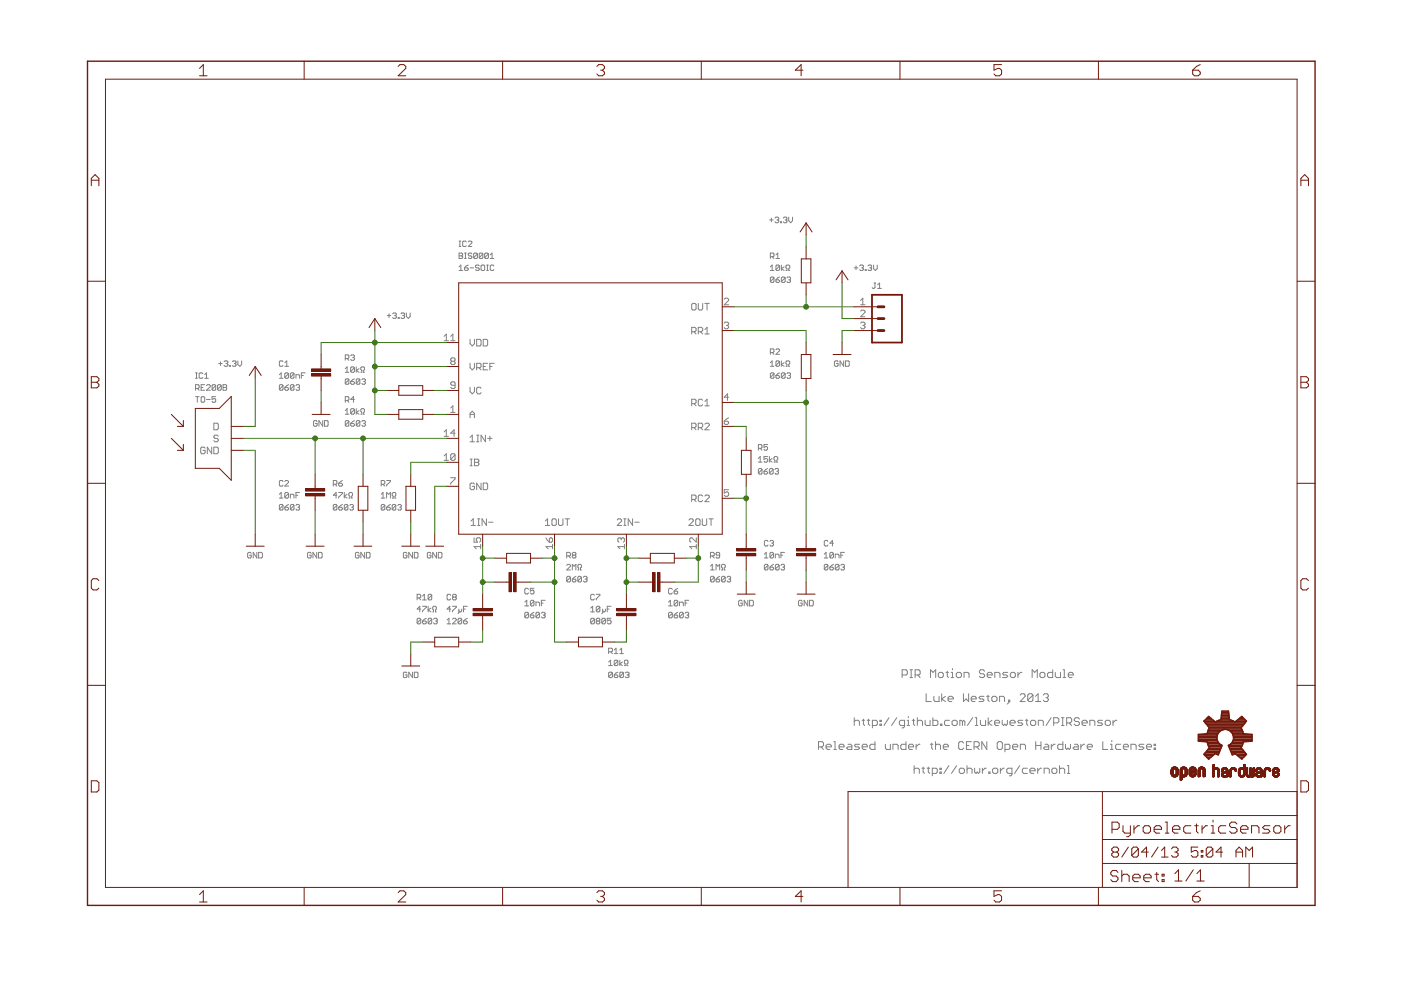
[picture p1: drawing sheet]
<svg xmlns="http://www.w3.org/2000/svg" width="297mm" height="210mm" viewBox="0 0 297 210" stroke-linecap="round" stroke-linejoin="round" font-family="sans-serif">
<g fill="none" stroke="#808080" stroke-width=".21">
<path d="M97.3 53.7h.6l.2 .1-.2 .5 .2 .3-.2 .2h-.6zM97.3 54.3h.6M97.3 56.6l.4-.4v1.1M97.3 57.3h.8M97.3 52.3h.4M97.3 51.1h.4M97.5 51.1v1.2M98.5 53.7h.4M98.5 54.8h.4M98.5 56.8h.6l.2 .4-.6 .1-.2-.1zM98.7 53.7v1.1M98.9 51.3l-.2-.2-.6 .2v.8l.2 .2h.4l.2-.2"/>
<path d="M99.3 51.3l.2-.2 .5 .2v.2l-.7 .8h.7M99.3 56.2l-.4 .2-.4 .4M99.7 56.8h.7M100 53.8l-.2-.1h-.3l-.2 .1 .2 .5 .5 .1-.2 .4h-.3l-.2-.2M101.2 53.8l-.2-.1-.6 .1v.8M101.2 53.8v.8l-.2 .2-.6-.2M101.2 53.8l-.8 .8M101.6 56.4l-.2-.2-.6 .2 .2 .4 .6 .2-.2 .3-.6-.1M102 56.4l.2-.2h.4l.2 .2v.8l-.2 .1-.6-.1zM102.4 53.8l-.2-.1h-.4l-.2 .1v.8M102.4 53.8v.8l-.2 .2h-.4l-.2-.2M102.4 53.8l-.8 .8"/>
<path d="M103.2 57.3h.4M103.2 56.2h.4M103.3 56.2v1.1M103.6 53.8l-.3-.1-.5 .1v.8M103.6 53.8v.8l-.3 .2-.5-.2M103.6 53.8l-.8 .8M103.9 54.8h.8M103.9 54l.4-.3v1.1M104.7 56.4l-.2-.2-.6 .2v.8l.3 .1h.3l.2-.1M163.2 46.6h.7M163.3 54.4h.6l.2-.1v-.5l-.2-.1h-.6v1.1M163.3 57.3h.8"/>
<path d="M163.3 56.6l.4-.4v1.1M163.5 46.3v.7M163.7 54.4l.4 .4M164.1 58.9l-.2-.2-.6 .2v.8M164.1 58.9v.8l-.2 .2-.6-.2M164.1 58.9l-.8 .8M164.3 46.3l.2-.3h.4l.2 .3-.2 .3M164.5 54.8h.8M164.5 59.3h.6l.2 .4-.6 .2-.2-.2zM164.5 54l.4-.3v1.1M164.7 46.6h.2M164.9 46.6l.2 .2-.2 .4h-.4l-.2-.2"/>
<path d="M165.3 56.4v.8l-.2 .1h-.4l-.2-.1M165.3 56.4l-.2-.2h-.4l-.2 .2v.8M165.3 56.4l-.8 .8M165.3 58.7l-.8 .6M165.5 47h.2v.2h-.2zM165.7 56.2v1.1M166.1 46.3l.2-.3h.4l.1 .3-.1 .3M166.3 56.6l-.6 .4 .6 .3M166.5 58.9l-.2-.2-.6 .2v.8M166.5 58.9v.8l-.2 .2-.6-.2M166.5 58.9l-.8 .8M166.5 46.6h.2"/>
<path d="M166.6 57.3h.2v-.3l-.2-.2v-.4l.2-.2 .6 .2v.4l-.2 .2v.3h.2M166.7 46.6l.1 .2-.1 .4h-.4l-.2-.2M166.8 58.9l.2-.2h.4l.2 .2-.2 .4M167.2 46v.8l.5 .4 .3-.4v-.8M167.2 59.3h.2M167.4 59.3l.2 .2-.2 .4h-.4l-.2-.2M181.1 56.8h.8M181.5 56.4v.8M182.3 56.4l.5-.2 .3 .2-.3 .4M182.7 56.8h.1M182.8 56.8l.3 .2-.3 .3-.5-.1M183.4 57.2h.3v.1h-.3z"/>
<path d="M184 56.4l.6-.2 .2 .2-.2 .4M184.4 56.8h.2M184.6 56.8l.2 .2-.2 .3-.6-.1M185.2 56.2v.8l.4 .3 .4-.3v-.8M41.5 79.1h.3M41.7 79.1v1.1M43 79.2l-.2-.1-.6 .1v.8l.2 .2 .6-.2M43.4 79.4l.4-.3v1.1M46.4 77.1h.7M46.7 76.7v.8M47.5 76.7l.6-.2 .2 .2-.2 .4M47.9 77.1h.2"/>
<path d="M48.1 77.1l.2 .2-.2 .4-.6-.2M48.7 77.5h.2v.2h-.2zM49.3 76.7l.2-.2h.3l.2 .2-.2 .4M49.7 77.1h.1M49.8 77.1l.2 .2-.2 .4h-.3l-.2-.2M50.4 76.5v.8l.5 .4 .3-.4v-.8M59.2 79.4l.4-.3v1.1M60 76.7l-.2-.2h-.4l-.2 .2v.8l.2 .2h.4l.2-.2M60.4 77.7h.8M60.4 76.9l.4-.4v1.2M61.2 79.2l-.2-.1-.6 .1v.8M61.2 79.2v.8l-.2 .2-.6-.2"/>
<path d="M61.2 79.2l-.8 .8M62.3 79.2l-.1-.1-.6 .1v.8M62.3 79.2v.8l-.1 .2-.6-.2M62.3 79.2l-.7 .8M63.9 79.6h.4M64.7 79.1h-.8v1.1M73.2 78.2l.4-.4v1.1M73.2 76h.6l.2-.6-.2-.1h-.6v1.1M73.2 78.9h.8M73.6 76l.4 .4M74.3 75.4l.6-.1 .3 .1-.3 .4M74.8 75.8h.1"/>
<path d="M74.9 75.8l.3 .2-.3 .4-.6-.2M75.2 78l-.9 .8M75.2 78l-.3-.2-.6 .2v.8M75.2 78v.8l-.3 .1-.6-.1M75.5 77.8v1.1M76.1 78.2l-.6 .4 .6 .3M76.5 78.9h.2v-.3l-.2-.3v-.3l.2-.2h.4l.2 .2-.2 .6v.3h.2M82.1 66.9h.8M82.5 66.5v.8M83.2 66.5l.6-.1 .2 .1-.2 .4M83.6 66.9h.2M83.8 66.9l.2 .2-.2 .4-.6-.2"/>
<path d="M84.4 67.3h.2v.2h-.2zM85 66.5l.2-.1h.4l.2 .1-.2 .4M85.4 66.9h.2M85.6 66.9l.2 .2-.2 .4h-.4l-.2-.2M86.2 66.4v.7l.4 .4 .4-.4v-.7M94.2 71.3l.4-.5v1.4M94.2 72.2h.9M95.6 71.3l.4-.5v1.4M95.6 72.2h.9M95.8 76.6l-.2 .2v.3l.2 .2h.5l.2-.2-.2-.5M95.8 76.6l-.2-.2 .2-.5h.5l.2 .2-.2 .5M95.8 76.6h.5"/>
<path d="M99.7 77v1l.4 .4 .5-.4v-1M99.7 71.9v1l.4 .4 .5-.4v-1M101.1 71.9h.7l.2 .3v.9l-.2 .2h-.7zM101.1 78h.7l.2-.3v-.5l-.2-.2h-.7v1.4M101.5 78l.5 .4M102.5 71.9h.7l.2 .3v.9l-.2 .2h-.7zM102.5 77.7h.4M103.4 77h-.9v1.4h.9M103.9 77.7h.4M104.8 77h-.9v1.4M146.7 70.3h.6l.3-.2v-.5l-.3-.2h-.6v1.4M146.9 64.3h.4l.3 .2v1l-.3 .2h-.4l-.2-.2v-1z"/>
<path d="M147.1 70.3l.5 .5M148.1 64.3v1.2l.2 .2h.4l.3-.2v-1.2M148.1 70.3h.6l.3-.2v-.5l-.3-.2h-.6v1.4M148.5 70.3l.5 .5M149.4 64.3h1M149.4 69.9l.5-.5v1.4M149.4 70.8h1M149.9 64.3v1.4M153.6 63.4l.2-.2h.4l.3 .2v.3l-.9 .9h.9M153.6 68.5l.2-.2h.4l.3 .2v.3l-.3 .2M154 69h.2M154.2 69l.3 .2-.3 .5h-.4l-.2-.2"/>
<path d="M163.3 76.9l.4-.4v1.2M163.3 77.7h.8M163.3 74.7h.6l.2-.2v-.3l-.2-.2h-.6v1.1M163.7 74.7l.4 .4M164.1 79.2l-.2-.1-.6 .1v.8M164.1 79.2v.8l-.2 .2-.6-.2M164.1 79.2l-.8 .8M164.5 79.6h.6l.2 .4-.6 .2-.2-.2zM164.5 74.2l.2-.2 .6 .2v.2l-.8 .7h.8M165.3 76.7v.8l-.2 .2h-.4l-.2-.2M165.3 76.7l-.2-.2h-.4l-.2 .2v.8M165.3 76.7l-.8 .8"/>
<path d="M165.3 79.1l-.8 .5M165.7 76.5v1.2M166.3 76.9l-.6 .4 .6 .4M166.5 79.2l-.2-.1-.6 .1v.8M166.5 79.2v.8l-.2 .2-.6-.2M166.5 79.2l-.8 .8M166.6 77.7h.2v-.4l-.2-.2v-.4l.2-.2 .6 .2v.4l-.2 .2v.4h.2M166.8 79.2l.2-.1h.4l.2 .1-.2 .4M167.2 79.6h.2M167.4 79.6l.2 .2-.2 .4h-.4l-.2-.2M177.7 76.7l-.2-.2-.6 .2v.8l.6 .2 .2-.2v-.4h-.4M178.9 76.5v1.2l-.8-1.2v1.2"/>
<path d="M179.2 76.5h.6l.3 .2v.8l-.3 .2h-.6zM182.5 64.6h.9M182.5 68.5l.2-.2h.4l.3 .2v.3l-.3 .2M182.5 63.7l.4-.5v1.4M182.5 66l.2-.2h.4l.3 .2v.2l-.9 1h.9M182.9 69h.2M183.1 69l.3 .2-.3 .5h-.4l-.2-.2M185.3 60h.4M185.5 60v1l-.2 .2-.4-.2M186.1 61.2h.8M186.1 60.4l.4-.4v1.2M41.5 80.2h.3"/>
<path d="M41.5 82.4h.5l.2-.2-.2-.6h-.5v1.1M41.5 84.1h.7M41.8 82.4l.4 .3M41.8 84.1v1.2M42.6 82.2h.4M42.8 84.1h.4l.2 .2v.8l-.2 .2h-.4l-.2-.2v-.8zM43.4 80.2h.8M43.4 81.6h-.8v1.1h.8M43.5 95l-.3-.2h-.4l-.2 .2v1l.2 .2h.4l.3-.2v-.5h-.5M43.8 81.8l.2-.2h.4l.2 .2v.2l-.8 .7h.8M43.8 84.7h.8M44.9 94.8v1.4l-.9-1.4v1.4"/>
<path d="M45.3 94.8h.7l.3 .2v1l-.3 .2h-.7zM45.3 89.7h.7l.3 .2v1l-.3 .2h-.7zM45.7 81.8l-.1-.2h-.5l-.1 .2v.7M45.7 81.8v.7l-.1 .2h-.5l-.1-.2M45.7 84.1h-.7v.6l.3-.2 .4 .2-.1 .6h-.5l-.1-.2M45.7 81.8l-.7 .7M46.3 92.5l-.3-.2h-.4l-.3 .4 .3 .2h.4l.3 .5-.3 .3h-.4l-.3-.3M46.9 81.8l-.2-.2h-.4l-.2 .2v.7M46.9 81.8v.7l-.2 .2h-.4l-.2-.2M46.9 81.8l-.8 .7M47.3 81.6h.6l.2 .2-.2 .4 .2 .3-.2 .2h-.6zM47.3 82.2h.6"/>
<path d="M59.2 80.2h.8M60 81.8l-.2-.2h-.4l-.2 .2v.7M60 81.8v.7l-.2 .2h-.4l-.2-.2M60 81.8l-.8 .7M60.4 82.2h.6l.2 .3-.2 .2h-.4l-.2-.2zM61.2 81.6l-.8 .6M62.3 81.8l-.1-.2h-.4l-.2 .2v.7M62.3 81.8v.7l-.1 .2h-.4l-.2-.2M62.3 81.8l-.7 .7M62.7 80.2v-.8h.6l.2 .2v.6M62.7 81.8l.2-.2h.4l.2 .2-.2 .4M63.1 82.2h.2"/>
<path d="M63.3 82.2l.2 .2-.2 .3h-.4l-.2-.2M67.2 89.4l-.1-.2h-.5l-.1 .2v.8l.1 .2h.5l.1-.2v-.4h-.3M68.4 89.2v1.2l-.8-1.2v1.2M68.8 89.2h.6l.2 .2v.8l-.2 .2h-.6zM73.2 87.1l.4-.5v1.2M73.2 87.8h.8M73.2 84.9h.6l.2-.2-.2-.6h-.6v1.2M73.6 84.9l.4 .4M74 89.4l-.8 .8M74 80.5l-.2-.2h-.4l-.2 .2v.8M74 89.4l-.2-.2h-.4l-.2 .2v.8M74 80.5v.8l-.2 .2h-.4l-.2-.2"/>
<path d="M74 89.4v.8l-.2 .2h-.4l-.2-.2M74 80.5l-.8 .8M74.3 80.9h.6l.3 .4-.6 .2-.3-.2zM74.3 89.8h.6l.3 .4-.3 .2h-.3l-.3-.2zM75.2 86.9v.7l-.3 .2h-.3l-.3-.2M75.2 86.9l-.3-.3h-.3l-.3 .3v.7M75.2 86.9l-.9 .7M75.2 89.2l-.9 .6M75.2 80.3l-.9 .6M75.2 84.7h-.9l.6-.6v1.2M75.5 86.6v1.2M76.1 87.1l-.6 .3 .6 .4"/>
<path d="M76.3 80.5l-.2-.2-.6 .2v.8M76.3 89.4l-.2-.2h-.4l-.2 .2v.8M76.3 89.4v.8l-.2 .2h-.4l-.2-.2M76.3 80.5v.8l-.2 .2-.6-.2M76.3 89.4l-.8 .8M76.3 80.5l-.8 .8M76.5 87.8h.2v-.4l-.2-.2v-.3l.2-.3h.4l.2 .3-.2 .5v.4h.2M76.7 89.4l.2-.2h.4l.2 .2-.2 .4M76.7 80.5l.2-.2h.4l.2 .2-.2 .4M77.1 89.8h.2M77.1 80.9h.2M77.3 89.8l.2 .2-.2 .4h-.4l-.2-.2"/>
<path d="M77.3 80.9l.2 .2-.2 .4h-.4l-.2-.2M94.2 91.6l.4-.5v1.4M94.2 96.7l.4-.5v1.4M94.2 92.5h.9M94.2 97.6h.9M95.6 86.5l.4-.5v1.4M95.6 87.4h.9M96.5 81.7h-.7l-.2-.3 .2-.4h.5l.2 .2v1l-.2 .2h-.5l-.2-.2M96.5 96.5v.9l-.2 .2h-.5l-.2-.2M96.5 96.5l-.2-.3h-.5l-.2 .3v.9M96.5 91.8h-.9l.7-.7v1.4M96.5 96.5l-.9 .9"/>
<path d="M99.7 92.7l.4-.4v1.4M99.7 82.1v.9l.4 .5 .5-.5v-.9M99.7 88.6v-.9l.4-.5 .5 .5v.9M99.7 93.7h.9M99.7 87.9h.9M99.7 98.7h.4M99.7 97.3h.4M99.9 97.3v1.4M100.6 98h.7M100.6 97.3h.7l.2 .3-.2 .4 .2 .5-.2 .2h-.7zM101.1 93.7h.4M101.1 92.3h.4"/>
<path d="M101.3 92.3v1.4M102 82.3l-.2-.2h-.5l-.2 .2v1l.2 .2h.5l.2-.2M102.9 92.3v1.4l-.9-1.4v1.4M103.4 92.9h.9M103.9 92.5v.9M146.7 85.6h.6l.3-.3v-.4l-.3-.3h-.6v1.4M146.7 90.7h.6l.3-.3v-.5l-.3-.2h-.6v1.4M147.1 90.7l.5 .4M147.1 85.6l.5 .4M148.1 90.7h.6l.3-.3v-.5l-.3-.2h-.6v1.4M148.5 90.7l.5 .4M149 84.9l-.3-.3h-.4l-.2 .3v.9l.2 .2h.4l.3-.2"/>
<path d="M149.4 89.9l.3-.2h.5l.2 .2v.3l-1 .9h1M149.4 85.1l.5-.5v1.4M149.4 86h1M153.6 89.3h.6l.3 .2v.3l-.3 .2h-.4l-.2-.2zM154.5 88.6l-.9 .7M154.5 84.2h-.9l.6-.7v1.4M160.8 97.2l.4-.4v1.2M160.8 98h.8M160.8 95.1h.6l.2-.2-.2-.6h-.6v1.1M161.2 95.1l.4 .3M161.6 99.6v.7l-.2 .2h-.4l-.2-.2M161.6 99.6l-.8 .7"/>
<path d="M161.6 99.6l-.2-.3h-.4l-.2 .3v.7M162 99.9h.5l.2 .4-.2 .2h-.4zM162.7 96.8h-.7v.6l.4-.2 .3 .2v.4l-.2 .2h-.4l-.1-.2M162.7 94.3h-.7v.6l.4-.2 .3 .2v.3l-.2 .2h-.4l-.1-.2M162.7 99.3l-.7 .6M163.1 96.8v1.2M163.7 97.2l-.6 .4 .6 .4M163.9 99.6l-.2-.3h-.4l-.2 .3v.7M163.9 99.6v.7l-.2 .2h-.4l-.2-.2M163.9 99.6l-.8 .7M164.1 98h.2v-.4l-.2-.2v-.4l.2-.2h.4l.2 .2v.4l-.2 .2v.4h.2M164.3 99.6l.2-.3h.4l.2 .3-.2 .3"/>
<path d="M164.7 99.9h.2M164.9 99.9l.2 .2-.2 .4h-.4l-.2-.2M53.3 117.3l-.2-.2h-.4l-.2 .2v.8l.2 .2h.4l.2-.6h-.4M54.5 117.1v1.2l-.8-1.2v1.2M54.8 117.1h.6l.2 .2v.8l-.2 .2h-.6zM59.2 105.6h.8M59.2 104.8l.4-.4v1.2M60 107.2l-.2-.2h-.4l-.2 .2v.7M60 107.2v.7l-.2 .2h-.4l-.2-.2M60 102.1l-.2-.2h-.4l-.2 .2v.8l.2 .2h.4l.2-.2M60 107.2l-.8 .7M60.4 107.6h.6l.2 .3-.2 .2h-.4l-.2-.2z"/>
<path d="M60.4 102.1l.2-.2h.4l.2 .2v.2l-.8 .8h.8M61.2 104.6v.8l-.2 .2h-.4l-.2-.2M61.2 104.6l-.2-.2h-.4l-.2 .2v.8M61.2 107l-.8 .6M61.2 104.6l-.8 .8M61.6 105.6v-.8h.6l.1 .2v.6M62.3 107.2l-.1-.2h-.4l-.2 .2v.7M62.3 107.2v.7l-.1 .2h-.4l-.2-.2M62.3 107.2l-.7 .7M62.7 107.2l.2-.2h.4l.2 .2-.2 .4M62.7 105h.4M63.1 107.6h.2"/>
<path d="M63.3 107.6l.2 .2-.2 .3h-.4l-.2-.2M63.5 104.4h-.8v1.2M66 117.3l-.2-.2h-.4l-.2 .2v.8l.2 .2h.4l.2-.2v-.4h-.4M67.2 117.1v1.2l-.9-1.2v1.2M67.5 117.1h.6l.2 .2v.8l-.2 .2h-.6zM70.7 102.7h.6l.1-.2-.1-.6h-.6v1.2M71 102.7l.4 .4M71.4 107.2l-.1-.2h-.5l-.1 .2v.7M71.4 107.2v.7l-.1 .2h-.5l-.1-.2M71.4 105h-.7l.6-.6v1.2M71.4 107.2l-.7 .7M71.8 104.4h.8v.2l-.8 .8v.2"/>
<path d="M71.8 107.6h.6l.2 .3-.2 .2h-.4l-.2-.2zM71.8 102.5h.6l.2 .4-.2 .2h-.4l-.2-.2zM72.6 107l-.8 .6M72.6 101.9l-.8 .6M73 104.4v1.2M73.6 104.8l-.6 .4 .6 .4M73.8 107.2l-.2-.2h-.4l-.2 .2v.7M73.8 107.2v.7l-.2 .2h-.4l-.2-.2M73.8 107.2l-.8 .7M74 105.6h.2v-.4l-.2-.2v-.4l.2-.2h.4l.1 .2-.1 .6v.4h.1M74.2 107.2l.1-.2h.4l.2 .2-.2 .4M74.6 107.6h.1"/>
<path d="M74.7 107.6l.2 .2-.2 .3h-.4l-.1-.2M76.1 117.3l-.1-.2h-.5l-.1 .2v.8l.1 .2h.5l.1-.2v-.4h-.4M77.3 117.1v1.2l-.8-1.2v1.2M77.7 117.1h.6l.2 .2v.8l-.2 .2h-.6zM80.8 104.8l.4-.4v1.2M80.8 105.6h.8M80.8 102.7h.6l.2-.2v-.4l-.2-.2h-.6v1.2M81.2 102.7l.4 .4M81.6 107.2l-.2-.2h-.4l-.2 .2v.7M81.6 107.2v.7l-.2 .2h-.4l-.2-.2M81.6 107.2l-.8 .7M82 101.9h.8v.2l-.8 .8v.2"/>
<path d="M82 105.6v-1.2l.4 .4 .4-.4v1.2M82 107.6h.6l.2 .3-.2 .2h-.4l-.2-.2zM82.8 107l-.8 .6M83.2 105.6h.2v-.4l-.2-.2v-.4l.2-.2h.3l.2 .2-.2 .6v.4h.2M83.9 107.2l-.2-.2h-.3l-.2 .2v.7M83.9 107.2v.7l-.2 .2h-.3l-.2-.2M83.9 107.2l-.7 .7M84.3 107.2l.2-.2h.4l.2 .2-.2 .4M84.7 107.6h.2M84.9 107.6l.2 .2-.2 .3h-.4l-.2-.2M86.3 117.3l-.2-.2h-.4l-.2 .2v.8l.2 .2h.4l.2-.2v-.4h-.4M87.5 117.1v1.2l-.8-1.2v1.2"/>
<path d="M87.9 117.1h.5l.2 .2v.8l-.2 .2h-.5zM91.4 117.3l-.2-.2h-.4l-.2 .2v.8l.2 .2h.4l.2-.2v-.4h-.4M92.6 117.1v1.2l-.9-1.2v1.2M92.9 117.1h.6l.2 .2v.8l-.2 .2h-.6zM95.6 101.3h.9v.2l-.9 1v.2M99.9 111.4h.9M99.9 110.5l.4-.5v1.4M100.5 114v1h.7l-.2-.5v-.3l.2-.2h.5l.2 .2v.5l-.2 .3M100.6 102.6l-.2-.2h-.5l-.2 .2v1l.2 .2h.5l.2-.2v-.5h-.5M101.3 111.4h.4M101.3 110h.4M101.5 110v1.4"/>
<path d="M101.9 115.9h-1.4l.5 .5M101.9 115.4v1M102 102.4v1.4l-.9-1.4v1.4M102.5 102.4h.7l.2 .2v1l-.2 .2h-.7zM103.1 110v1.4l-.9-1.4v1.4M103.6 110.7h.9M115.6 111.4h1M115.6 110.5l.5-.5v1.4M115.7 114l.8 1M116.5 114.2l.2-.2 .4 .2v.5l-.2 .3h-.4zM117.1 115.9h-1.4l.5 .5M117.1 115.4v1"/>
<path d="M117.2 110h.5l.3 .3v.9l-.3 .2h-.5l-.2-.2v-.9zM118.4 110v1.2l.2 .2h.5l.2-.2v-1.2M119.8 110h.9M120.2 117.9h.5l.3-.2v-.4l-.3-.2h-.5v1.2M120.2 119.9l.2-.2h.3l.3 .2v.1l-.8 .8h.8M120.3 110v1.4M120.6 117.9l.4 .4M121.5 117.7l-.2-.2 .2-.4h.4l.2 .2-.2 .4M121.5 117.7l-.2 .2 .2 .4h.4l.2-.2-.2-.4M121.5 117.7h.4M130.9 110.3l.2-.3h.4l.3 .3v.2l-.9 .9h.9M131.7 114.2l-.2-.2-.5 .2v.5l.2 .3"/>
<path d="M131.7 114.2l.2-.2 .5 .2v.5l-.2 .3M131.7 114.2v.3M132.3 111.4h.4M132.3 110h.4M132.4 115.4v1M132.4 115.9h-1.4l.5 .5M132.5 110v1.4M134.1 110v1.4l-.9-1.4v1.4M134.6 110.7h.9M146.1 110.3l.2-.3h.5l.2 .3v.2l-.9 .9h.9M146.7 105.9h.6l.3-.3v-.4l-.3-.2h-.6v1.4M147.1 105.9l.5 .5"/>
<path d="M147.6 115.9h-1.4l.5 .5M147.6 114v1l-.9-1-.5 .2v.5l.3 .3M147.6 115.4v1M147.7 110h.5l.2 .3v.9l-.2 .2h-.5l-.2-.2v-.9zM148.9 110v1.2l.2 .2h.5l.2-.2v-1.2M149 105.2l-.3-.2h-.4l-.2 .2v.9l.2 .3h.4l.3-.3M149.4 105.2l.3-.2h.5l.2 .2v.2l-1 1h1M150.3 110h.9M150.6 117.9h.6l.2-.2v-.4l-.2-.2h-.6v1.2M150.8 110v1.4M151 117.9l.4 .4M152.6 117.7h-.6l-.2-.2 .2-.4h.4l.2 .2v.8l-.2 .2h-.4l-.2-.2"/>
<path d="M154.5 103.8h-.9v.7l.4-.2 .5 .2v.5l-.3 .2h-.4l-.2-.2M162.1 118.3h.7M162.1 117.5l.3-.4v1.2M162.8 114.8l-.1-.2h-.4l-.2 .2v.8l.2 .2h.4l.1-.2M162.8 119.9l-.1-.2h-.4l-.2 .2v.7M162.8 119.9v.7l-.1 .2h-.4l-.2-.2M162.8 119.9l-.7 .7M163.2 114.8l.2-.2h.4l.2 .2-.2 .4M163.6 115.2h.2M163.8 115.2l.2 .2-.2 .4h-.4l-.2-.2M164 117.3l-.2-.2h-.4l-.2 .2v.8M164 117.3v.8l-.2 .2h-.4l-.2-.2"/>
<path d="M164 119.7l-.8 .6M164 117.3l-.8 .8M164.4 118.3v-.8h.6l.2 .2v.6M165.2 119.9l-.2-.2h-.4l-.2 .2v.7M165.2 119.9v.7l-.2 .2h-.4l-.2-.2M165.2 119.9l-.8 .7M165.6 117.7h.4M165.6 119.9l.1-.2h.5l.1 .2-.1 .4M166.3 117.1h-.7v1.2M174.8 117.5l.3-.4v1.2M174.8 118.3h.7M175.5 119.9l-.1-.2h-.4l-.2 .2v.7"/>
<path d="M175.5 119.9v.7l-.1 .2h-.4l-.2-.2M175.5 114.8l-.1-.2h-.4l-.2 .2v.8l.2 .2h.4l.1-.2M175.5 119.9l-.7 .7M176.7 117.3l-.2-.2h-.4l-.2 .2v.8M176.7 117.3v.8l-.2 .2h-.4l-.2-.2M176.7 119.7l-.8 .6M176.7 117.3l-.8 .8M176.7 115.2h-.8l.6-.6v1.2M177.1 118.3v-.8h.6l.2 .2v.6M177.9 119.9v.7l-.2 .2h-.4l-.2-.2M177.9 119.9l-.2-.2h-.4l-.2 .2v.7M177.9 119.9l-.8 .7"/>
<path d="M178.3 117.7h.4M178.3 119.9l.1-.2h.5l.1 .2-.1 .4M179 117.1h-.7v1.2M88.4 126.8h.6l.2-.2v-.4l-.2-.2h-.6v1.2M88.8 126.8l.4 .4M89.2 131.3l-.2-.2h-.4l-.2 .2v.8M89.2 131.3v.8l-.2 .2h-.4l-.2-.2M89.2 129.1h-.8l.6-.6v1.2M89.2 131.3l-.8 .8M89.6 131.7h.6l.2 .4-.2 .2h-.4l-.2-.2zM89.6 128.5h.8v.3l-.8 .7v.2M89.6 127.2h.8"/>
<path d="M89.6 126.4l.4-.4v1.2M90.4 131.1l-.8 .6M90.8 128.5v1.2M91.4 128.9l-.6 .4 .6 .4M91.5 131.3l-.1-.2h-.5l-.1 .2v.8M91.5 131.3v.8l-.1 .2h-.5l-.1-.2M91.5 126.2l-.1-.2h-.5l-.1 .2v.8M91.5 126.2v.8l-.1 .2h-.5l-.1-.2M91.5 131.3l-.7 .8M91.5 126.2l-.7 .8M91.7 129.7h.2v-.4l-.2-.2 .2-.6h.4l.2 .3v.3l-.2 .2v.4h.2M91.9 131.3l.2-.2h.4l.2 .2-.2 .4"/>
<path d="M92.3 131.7h.2M92.5 131.7l.2 .2-.2 .4h-.4l-.2-.2M94.8 132.3h.8M94.8 131.5l.4-.4v1.2M95.6 129.1h-.8l.5-.6v1.2M95.6 126.2l-.3-.2h-.3l-.2 .2v.8l.2 .2h.3l.3-.2M95.9 131.3l.2-.2h.4l.2 .2v.2l-.8 .8h.8M95.9 128.5h.8v.3l-.8 .7v.2M96.1 126.6l-.2 .2 .2 .4h.4l.2-.2-.2-.4M96.1 126.6l-.2-.2 .2-.4h.4l.2 .2-.2 .4M96.1 126.6h.4M97.3 129.1v.8l-.2 .2"/>
<path d="M97.9 131.3l-.2-.2h-.4l-.2 .2v.8M97.9 131.3v.8l-.2 .2h-.4l-.2-.2M97.9 129.1l-.2 .6-.4-.2M97.9 131.3l-.8 .8M98.3 131.7h.6l.2 .4-.2 .2h-.4l-.2-.2zM98.3 129.1h.4M99.1 128.5h-.8v1.2M99.1 131.1l-.8 .6M111.3 128.5h.8M111.3 127.7l.4-.4v1.2M112.1 130l-.2-.2h-.4l-.2 .2v.8M112.1 130v.8l-.2 .2h-.4l-.2-.2"/>
<path d="M112.1 125l-.2-.3h-.4l-.2 .3v.7l.2 .2h.4l.2-.2M112.1 130l-.8 .8M112.4 130.4h.6l.2 .4-.2 .2h-.3l-.3-.2zM113.2 127.5v.8l-.2 .2h-.3l-.3-.2M113.2 127.5l-.2-.2h-.3l-.3 .2v.8M113.2 129.8l-.8 .6M113.2 124.7h-.8v.6l.4-.2 .4 .2-.2 .6h-.3l-.3-.2M113.2 127.5l-.8 .8M113.6 128.5v-.8h.6l.2 .2v.6M114.4 130l-.2-.2h-.4l-.2 .2v.8M114.4 130v.8l-.2 .2h-.4l-.2-.2M114.4 130l-.8 .8"/>
<path d="M114.8 130l.2-.2h.4l.2 .2-.2 .4M114.8 127.9h.4M115.2 130.4h.2M115.4 130.4l.2 .2-.2 .4h-.4l-.2-.2M115.6 127.3h-.8v1.2M121 122.4v.8l-.3 .2h-.3l-.2-.2M121 122.4l-.3-.2h-.3l-.2 .2v.8M121 122.4l-.8 .8M121.3 122.8h.6l.2 .4-.2 .2h-.4l-.2-.2zM121.3 120.8v-1.1l.4 .3 .4-.3v1.1M122.1 122.2l-.8 .6M122.5 120.8h.2v-.4l-.2-.1 .2-.6h.4l.2 .2v.4l-.2 .1v.4h.2"/>
<path d="M123.3 122.4l-.8 .8M123.3 122.4l-.2-.2h-.4l-.2 .2v.8M123.3 122.4v.8l-.2 .2h-.4l-.2-.2M123.7 122.4l.2-.2h.4l.2 .2-.2 .4M124 122.8h.3M124.3 122.8l.2 .2-.2 .4h-.4l-.2-.2M125.2 128.9l.5-.4v1.2M125.2 129.7h.8M126 126.2l-.2-.2h-.4l-.2 .2v.8l.2 .2h.4l.2-.2M126 131.3l-.2-.2h-.4l-.2 .2v.8M126 131.3v.8l-.2 .2h-.4l-.2-.2M126 131.3l-.8 .8"/>
<path d="M126.4 126h.8v.2l-.8 .8v.2M126.6 131.7l-.2-.2 .2-.4h.4l.2 .2-.2 .4M126.6 131.7l-.2 .2 .2 .4h.4l.2-.2-.2-.4M126.6 131.7h.4M127.2 128.8v.7l-.2 .2h-.4l-.2-.2M127.2 128.8l-.2-.3h-.4l-.2 .3v.7M127.2 128.8l-.8 .7M127.8 129.1v.8l-.2 .2M128.4 131.3l-.2-.2h-.4l-.2 .2v.8M128.4 131.3v.8l-.2 .2h-.4l-.2-.2M128.4 129.1v.4l-.2 .2-.4-.2M128.4 131.3l-.8 .8"/>
<path d="M128.7 129.1h.4M129 138.2h.6l.2-.2v-.4l-.2-.2h-.6v1.2M129.5 138.2l.3 .4M129.6 131.1h-.9v.6l.4-.2 .5 .2v.4l-.3 .2h-.3l-.3-.2M129.6 128.5h-.9v1.2M130.2 137.8l.4-.4v1.2M130.2 138.6h.8M131.4 140v1.1M131.4 137.8l.4-.4v1.2M131.4 138.6h.8M141.7 127.7l.4-.4v1.2M141.7 128.5h.8"/>
<path d="M142.5 125l-.2-.3h-.3l-.3 .3v.7l.3 .2h.3l.2-.2M142.5 130l-.2-.2h-.3l-.3 .2v.8M142.5 130v.8l-.2 .2h-.3l-.3-.2M142.5 130l-.8 .8M142.9 130.4h.6l.2 .4-.2 .2h-.4zM142.9 125.3h.6l.2 .4-.2 .2h-.4zM143.7 127.5l-.2-.2h-.4l-.2 .2v.8M143.7 129.8l-.8 .6M143.7 127.5v.8l-.2 .2h-.4l-.2-.2M143.7 127.5l-.8 .8M143.7 124.7l-.8 .6M144.1 128.5v-.8h.6l.2 .2v.6"/>
<path d="M144.9 130l-.2-.2h-.4l-.2 .2v.8M144.9 130v.8l-.2 .2h-.4l-.2-.2M144.9 130l-.8 .8M145.3 130l.2-.2h.3l.2 .2-.2 .4M145.3 127.9h.3M145.6 130.4h.2M145.8 130.4l.2 .2-.2 .4h-.3l-.2-.2M146 127.3h-.7v1.2M150.6 120.8h.8M150.6 120l.4-.3v1.1M151.4 122.4l-.2-.2h-.4l-.2 .2v.8M151.4 122.4v.8l-.2 .2h-.4l-.2-.2"/>
<path d="M151.4 122.4l-.8 .8M151.8 120.8v-1.1l.4 .3 .4-.3v1.1M151.8 122.8h.6l.2 .4-.2 .2h-.4zM152.6 122.2l-.8 .6M153 120.8h.2v-.4l-.2-.1v-.4l.2-.2h.4l.2 .2v.4l-.2 .1v.4h.2M153.8 122.4l-.2-.2h-.4l-.2 .2v.8M153.8 122.4v.8l-.2 .2h-.4l-.2-.2M153.8 122.4l-.8 .8M154.1 122.4l.3-.2h.3l.2 .2-.2 .4M154.5 122.8h.2M154.7 122.8l.2 .2-.2 .4h-.3l-.3-.2M157.4 127.5l-.2-.2h-.4l-.2 .2v.8l.2 .2h.4l.2-.6h-.4"/>
<path d="M158.5 127.3v1.2l-.7-1.2v1.2M158.9 127.3h.6l.2 .2v.8l-.2 .2h-.6zM163.2 120.3h.6l.2 .3-.2 .2h-.4zM166 120.3h.2M166.2 120.3l.1 .1-.1 .4h-.5l-.1-.2M170.1 127.5l-.2-.2h-.4l-.2 .2v.8l.2 .2h.4l.2-.6h-.4M171.2 127.3v1.2l-.7-1.2v1.2M171.6 127.3h.6l.2 .2v.8l-.2 .2h-.6zM175.9 120.3h.6l.2 .3-.2 .2h-.4zM178.7 120.3h.2M178.9 120.3l.1 .1-.1 .4h-.5l-.1-.2M86.3 142.7l-.2-.2h-.4l-.2 .2v.8l.2 .2 .6-.2v-.4h-.4"/>
<path d="M87.5 142.5v1.2l-.8-1.2v1.2M87.9 142.5h.5l.2 .2v.8l-.2 .2h-.5zM129 140.4l.5-.4v1.1M129 141.1h.8M129.8 142.7v.8l-.2 .2-.6-.2M129.8 142.7l-.8 .8M129.8 142.7l-.2-.2-.6 .2v.8M130.2 143.1h.6l.2 .4-.2 .2h-.4l-.2-.2zM131 140.1v.9l-.2 .1-.6-.1M131 140.1l-.2-.1-.6 .1v.9M131 140.1l-.8 .9M131 142.5l-.8 .6"/>
<path d="M132 140.4l-.6 .3 .6 .4M132.2 142.7v.8l-.2 .2h-.4l-.2-.2M132.2 142.7l-.2-.2h-.4l-.2 .2v.8M132.2 142.7l-.8 .8M132.4 141.1h.2v-.4l-.2-.1v-.5l.2-.1 .5 .1v.5l-.2 .1v.4h.2M132.6 142.7l.5-.2 .3 .2-.3 .4M132.9 143.1h.2M133.1 143.1l.3 .2-.3 .4-.5-.2M173.5 158.4h.8l.3-.3v-.6l-.3-.2h-.8v1.6M174 158.4l.6 .5M175.1 158.4h1.1v-.3l-.3-.3h-.5l-.3 .3v.5l.3 .3h.5M176.8 157.3h.2v1.6"/>
<path d="M176.8 158.9h.5M177.9 158.4h1.1v-.3l-.3-.3h-.6l-.2 .3v.5l.2 .3h.6M179.8 157.8h.6l.2 .3v.8h-.8l-.3-.3 .3-.2h.8M181.1 152.2v1.6M181.1 153l.3-.3h.6l.2 .3v.8M182.3 157.8h-.9l-.2 .3 .2 .3h.6l.3 .2-.3 .3h-.8M182.8 152.7h.5M182.8 158.4h1.1v-.3l-.3-.3h-.5l-.3 .3v.5l.3 .3h.5M183.1 152.5v1l.2 .3M183.9 152.7h.5M184.1 152.5v1l.3 .3M185 153.8h.8l.2-.3v-.5l-.2-.3h-.8v1.6"/>
<path d="M185.5 157.3v1.6h-.8l-.3-.3v-.5l.3-.3h.8M186.6 152.7h.3v.3h-.3zM186.6 153.5h.3v.3h-.3zM187.7 157.8v.8l.3 .3h.8v-1.1M188.5 152.2l-1.1 1.6M189.3 158.9v-1.1h.8l.3 .3v.8M190.1 152.2l-1.1 1.6M191.3 143.1h.8l.3-.2v-.6l-.3-.3h-.8v1.7M191.8 153.8h-.9l-.2-.3v-.5l.2-.3h.9v1.4l-.3 .2h-.3M192.1 157.3v1.6h-.9l-.2-.3v-.5l.2-.3h.9M192.3 152.7h.3v1.1M192.3 153.8h.5"/>
<path d="M192.6 151.9v.3M192.6 158.4h1.1v-.3l-.3-.3h-.5l-.3 .3v.5l.3 .3h.5M192.9 142h.6M192.9 143.7h.6M193.2 142v1.7M193.4 152.7h.5M193.7 152.5v1l.2 .3M194 143.1h.8l.3-.2v-.6l-.3-.3h-.8v1.7M194.2 157.8v1.1M194.5 153l.3-.3h.5l.3 .3v.8M194.5 152.2v1.6M194.6 143.1l.5 .6"/>
<path d="M195 157.8h-.2l-.6 .6M196.1 152.7v.8l.3 .3h.8v-1.1M196.4 147.1v1.6h1.1M197.2 157.8h.6M197.3 143.7v-1.7l.5 .6 .6-.6v1.7M197.5 157.5v1.1l.3 .3M197.8 152.2v1.6h.8l.3-.3v-.5l-.3-.3h-.8M198 147.6v.8l.3 .3h.8v-1.1M198.3 158.1l.3-.3h.5l.3 .3v.8M198.3 157.3v1.6M199.2 142.6h.5l.3 .3v.5l-.3 .3h-.5l-.3-.3v-.5zM199.4 153.5h.3v.3h-.3z"/>
<path d="M199.7 147.1v1.6M200 158.4h1.1v-.3l-.3-.3h-.6l-.2 .3v.5l.2 .3h.6M200.5 147.6l-.8 .6 .8 .5M200.5 142.6h.6M200.8 142.3v1.1l.3 .3M201 148.2h1.1v-.3l-.3-.3h-.5l-.3 .3v.5l.3 .3h.5M201.3 152.7h-.8l-.3 .3v.5l.3 .3h.8M201.6 143.7h.6M201.6 142.6h.3v1.1M201.9 153l.3-.3h.5l.3 .3v.5l-.3 .3h-.5l-.3-.3zM201.9 141.8v.2M203 142.6h.5l.3 .3v.5l-.3 .3h-.5l-.3-.3v-.5z"/>
<path d="M204.1 153l.2-.3 .3 .3v.8M204.1 153l-.3-.3h-.3v1.1M204.1 153v.8M204.3 147.1v1.6l.5-.5 .6 .5v-1.6M204.3 157.5l-.2-.2h-.6l-.2 .2v1.1l.2 .3h.6l.2-.3M204.4 143.7v-1.1h.8l.3 .3v.8M204.9 158.1h.5M205.9 148.2h1.1v-.3l-.3-.3h-.5l-.3 .3v.5l.3 .3h.5M206 157.3h-1.1v1.6h1.1M206.2 152.2l-1.1 1.6M206.5 158.4h.8l.3-.3v-.6l-.3-.2h-.8v1.6M206.8 153.8h.5"/>
<path d="M206.8 152.2h.3v1.6M207.1 158.4l.5 .5M207.9 152.7v.8l.2 .3h.9v-1.1M208.6 147.6h-.8l-.2 .3 .2 .3h.6l.2 .2-.2 .3h-.8M208.8 142.3l-.3-.3h-.6l-.2 .3v.3l.2 .3h.6l.3 .2v.3l-.3 .3h-.6l-.2-.3M209.2 147.6h.5M209.2 157.3v1.6l-1-1.6v1.6M209.3 143.1h1.1v-.2l-.3-.3h-.5l-.3 .3v.5l.3 .3h.5M209.5 147.4v1l.2 .3M209.5 152.2v1.6M210.3 152.7l-.8 .6 .8 .5M210.5 147.6h.6l.3 .3v.5l-.3 .3h-.6l-.2-.3v-.5z"/>
<path d="M210.9 153.3h1v-.3l-.2-.3h-.6l-.2 .3v.5l.2 .3h.6M210.9 143.7v-1.1h.9l.2 .3v.8M211.7 157.3h.5l.3 .2v1.1l-.3 .3h-.5l-.3-.3v-1.1zM211.9 148.7v-1.1h.8l.3 .3v.8M212.5 152.7v.8l.3 .3 .2-.3 .3 .3 .3-.3v-.8M213.1 158.9h.8l.2-.3v-.5l-.2-.3h-.8v1.6M213.7 142.6h-.9l-.2 .3 .2 .2h.6l.3 .3-.3 .3h-.8M213.8 148.4h.3v.3h-.3zM214.1 148.7l-.6 .6M214.1 153.3h1.1v-.3l-.3-.3h-.5l-.3 .3v.5l.3 .3h.5M214.5 142.6h.5l.3 .3v.5l-.3 .3h-.5l-.3-.3v-.5zM214.7 158.4h1.1v-.3l-.3-.3h-.5l-.3 .3v.5l.3 .3h.5"/>
<path d="M215.8 142.6v1.1M216.3 147.4l.2-.3h.6l.2 .3v.2l-1 1.1h1M216.3 158.9v-1.1h.8l.3 .3v.8M216.7 142.6h-.3l-.6 .5M216.8 152.7h-.8l-.2 .3 .2 .3h.6l.2 .2-.2 .3h-.8M217.4 152.7h.5M217.7 152.5v1l.2 .3M218.5 153l.3-.3h.5l.3 .3v.5l-.3 .3h-.5l-.3-.3zM218.8 143.7v-1.7l.6 .6 .5-.6v1.7M219 147.4v1l-.3 .3h-.5l-.3-.3M219 147.4l-.3-.3h-.5l-.3 .3v1M219 147.4l-1.1 1"/>
<path d="M219.6 148.7h1.1M219.6 147.6l.5-.5v1.6M219.6 157.3v1.6M219.6 158.1h1.1M220.1 153.8v-1.1h.8l.3 .3v.8M220.7 157.3v1.6M220.7 142.6h.6l.2 .3v.5l-.2 .3h-.6l-.2-.3v-.5zM221.2 147.4l.3-.3h.5l.3 .3v.2l-.3 .3M221.5 157.8h.5l.3 .3v.8h-.8l-.3-.3 .3-.2h.8M221.8 147.9h.2M222 147.9l.3 .3v.2l-.3 .3h-.5l-.3-.3M222.9 152.2l-1.1 1.6"/>
<path d="M222.9 157.8v1.1M223.2 142v1.7h-.8l-.3-.3v-.5l.3-.3h.8M223.4 153.3h.8l.3-.3v-.5l-.3-.3h-.8v1.6M223.7 157.8h-.3l-.5 .6M223.7 142.6v.8l.3 .3h.8v-1.1M225.1 153.8h.5M225.1 152.2h.5M225.3 152.2v1.6M225.4 157.3v1.6h-.9l-.2-.3v-.5l.2-.3h.9M225.4 142h.2v1.7M225.4 143.7h.5M225.9 157.8v.8l.3 .3 .2-.3 .3 .3 .3-.3v-.8"/>
<path d="M226.2 153.3h.8l.2-.3v-.5l-.2-.3h-.8v1.6M226.5 143.1h1.1v-.2l-.3-.3h-.6l-.2 .3v.5l.2 .3h.6M226.7 153.3l.5 .5M227.8 157.8h.6l.2 .3v.8h-.8l-.3-.3 .3-.2h.8M228.9 152.5l-.3-.3h-.5l-.3 .3v.2l.3 .3h.5l.3 .3v.2l-.3 .3h-.5l-.3-.3M229.2 157.8v1.1M229.4 153.3h1.1v-.3l-.3-.3h-.5l-.3 .3v.5l.3 .3h.5M230 157.8h-.3l-.5 .6M230.5 158.4h1.1v-.3l-.3-.3h-.5l-.3 .3v.5l.3 .3h.5M231.1 153.8v-1.1h.8l.2 .3v.8M233.8 152.7h-.8l-.3 .3 .3 .3h.5l.3 .2-.3 .3h-.8M233.8 157.3v1.6h1.1"/>
<path d="M234.6 152.7h.5l.3 .3v.5l-.3 .3h-.5l-.3-.3v-.5zM235.4 158.9h.6M235.4 157.8h.3v1.1M235.7 157v.3M236 152.7v1.1M236.8 152.7h-.3l-.5 .6M237.6 157.8h-.8l-.3 .3v.5l.3 .3h.8M238.2 158.4h1v-.3l-.2-.3h-.6l-.2 .3v.5l.2 .3h.6M239.8 158.9v-1.1h.8l.3 .3v.8M242.5 157.8h-.8l-.3 .3 .3 .3h.5l.3 .2-.3 .3h-.8M243.1 158.4h1v-.3l-.2-.3h-.6l-.2 .3v.5l.2 .3h.6M244.7 158.6h.3v.3h-.3z"/>
<path d="M244.7 157.8h.3v.3h-.3zM193.8 162.3v1.7M193.8 163.1l.3-.2h.6l.2 .2v.9M195.5 162.9h.5M195.7 162.6v1.1l.3 .3M196.6 162.9h.5M196.8 162.6v1.1l.3 .3M197.7 164h.8l.2-.3v-.6l-.2-.2h-.8v1.6M199.3 162.9h.3v.2h-.3zM199.3 163.7h.3v.3h-.3zM201.2 162.3l-1.1 1.7M202.8 162.3l-1.1 1.7"/>
<path d="M203.6 162.9h.6l.3 .2v.6l-.3 .3h-.6l-.2-.3v-.6zM205 163.1l.3-.2h.5l.3 .2v.9M205 162.3v1.7M206.6 162.9v.8l.3 .3 .3-.3 .2 .3 .3-.3v-.8M208.3 162.9v1.1M209.1 162.9h-.3l-.5 .5M209.6 163.7h.3v.3h-.3zM210.4 163.1l.3-.2h.6l.3 .2v.6l-.3 .3h-.6l-.3-.3zM212.1 162.9v1.1M212.9 162.9h-.2l-.6 .5M214.6 164h-.8l-.3-.3v-.6l.3-.2h.8v1.3l-.3 .3h-.3M216.2 162.3l-1.1 1.7"/>
<path d="M217.8 162.9h-.8l-.2 .2v.6l.2 .3h.8M218.4 163.4h1.1v-.3l-.3-.2h-.5l-.3 .2v.6l.3 .3h.5M220 162.9v1.1M220.8 162.9h-.2l-.6 .5M221.4 164v-1.1h.8l.3 .2v.9M223 163.1l.3-.2h.5l.3 .2v.6l-.3 .3h-.5l-.3-.3zM224.6 163.1l.3-.2h.6l.2 .2v.9M224.6 162.3v1.7M226.3 164h.5M226.3 162.3h.3v1.7"/>
</g>
<g fill="none" stroke="#72190b" stroke-width=".21">
<path d="M97.3 60h55.8v53.3h-55.8zM94.7 77.7h2.6M94.7 72.6h2.6M153.1 65h2.6M153.1 70.1h2.6M169.9 75.2h2v5h-2zM170.9 72.6v2.6M82 87.9h2.6M84.6 86.9h5v2h-5zM89.6 87.9h2.6M94.7 82.8h2.6M94.7 92.9h2.6"/>
<path d="M94.7 87.9h2.6M94.7 98h2.6M153.1 85.3h2.6M153.1 90.4h2.6M170.9 80.2v2.6M85.2 115.8h3.8M86.1 103.1h2v5.1h-2zM87.1 100.6v2.5M87.1 108.2v2.5M87.1 113.3v2.5M90.3 115.8h3.8M92.2 113.3v2.5"/>
<path d="M94.7 103.1h2.6M102.3 113.3v2.5M117.6 113.3v2.5M132.8 113.3v2.5M148.1 113.3v2.5M153.1 105.6h2.6M158.2 115.8v.5M158.2 117.8v.5"/>
</g>
<path d="M156.2 117.3h4v.5h-4z" fill="#72190b"/>
<path d="M156.2 117.3h4v.5h-4z" fill="none" stroke="#72190b" stroke-width=".21"/>
<path d="M156.2 116.3h4v.5h-4z" fill="#72190b"/>
<path d="M156.2 116.3h4v.5h-4zM158.2 113.3v2.5M158.2 118.3v2.6M170.9 115.8v.5M170.9 117.8v.5" fill="none" stroke="#72190b" stroke-width=".21"/>
<path d="M168.9 117.3h4v.5h-4z" fill="#72190b"/>
<path d="M168.9 117.3h4v.5h-4z" fill="none" stroke="#72190b" stroke-width=".21"/>
<path d="M168.9 116.3h4v.5h-4z" fill="#72190b"/>
<g fill="none" stroke="#72190b" stroke-width=".21">
<path d="M82 82.8h2.6M84.6 81.8h5v2h-5zM89.6 82.8h2.6M157.2 95.5h2v5.1h-2zM158.2 92.9v2.6M135.4 118.3h2.5M137.9 117.3h5.1v2.1h-5.1zM143 118.3h2.5M158.2 100.6v2.5M168.9 116.3h4v.5h-4zM170.9 113.3v2.5M170.9 118.3v2.6"/>
<path d="M137.9 123.4h.5M139.9 123.4h.5"/>
</g>
<path d="M139.4 121.4h.5v4h-.5z" fill="#72190b"/>
<path d="M139.4 121.4h.5v4.1h-.5z" fill="none" stroke="#72190b" stroke-width=".21"/>
<path d="M138.4 121.4h.5v4h-.5z" fill="#72190b"/>
<path d="M132.8 128.5v.5M132.8 130.5v.5M135.4 123.4h2.5M138.4 121.4h.5v4.1h-.5zM140.4 123.4h2.6" fill="none" stroke="#72190b" stroke-width=".21"/>
<path d="M130.8 129h4v.5h-4z" fill="#72190b"/>
<path d="M130.8 129h4v.5h-4z" fill="none" stroke="#72190b" stroke-width=".21"/>
<path d="M130.8 130h4v.5h-4z" fill="#72190b"/>
<path d="M104.9 118.3h2.5M107.4 117.3h5.1v2.1h-5.1zM112.5 118.3h2.5M107.4 123.4h.5M109.4 123.4h.6M120.1 136.1h2.6M122.7 135.1h5v2h-5zM127.7 136.1h2.6M130.8 130h4v.5h-4zM132.8 126v2.5M132.8 131v2.6" fill="none" stroke="#72190b" stroke-width=".21"/>
<path d="M108.9 121.4h.5v4h-.5z" fill="#72190b"/>
<path d="M108.9 121.4h.5v4.1h-.5z" fill="none" stroke="#72190b" stroke-width=".21"/>
<path d="M107.9 121.4h.5v4h-.5z" fill="#72190b"/>
<path d="M66.8 103.1v.5M66.8 105.1v.5M89.6 136.1h2.6M92.2 135.1h5.1v2h-5.1zM97.3 136.1h2.5M104.9 123.4h2.5M107.9 121.4h.5v4.1h-.5zM110 123.4h2.5" fill="none" stroke="#72190b" stroke-width=".21"/>
<path d="M64.8 104.6h4v.5h-4z" fill="#72190b"/>
<path d="M64.8 104.6h4v.5h-4z" fill="none" stroke="#72190b" stroke-width=".21"/>
<path d="M64.8 103.6h4v.5h-4z" fill="#72190b"/>
<g fill="none" stroke="#72190b" stroke-width=".21">
<path d="M169.9 54.9h2v5.1h-2zM170.9 47.3v2.5M170.9 52.3v2.6M170.9 60v2.5M170.9 47.3l-1.3 1.9M170.9 47.3l1.3 1.9M54.1 77.7v2.5M54.1 77.7l-1.3 1.9M54.1 77.7l1.3 1.9M68.1 77.7v.5M68.1 79.7v.5M79.5 67.5l1.2 2"/>
<path d="M79.5 67.5l-1.3 2M79.5 67.5v2.6M36.3 87.9l2.6 2.5M36.3 92.9l2.6 2.6M37.6 90.4h1.3M37.6 95.5h1.3M38.9 89.1v1.3M38.9 94.2v1.3M41.4 86.6h5.1l2.5-2.5v17.7l-2.5-2.5h-5.1zM49 92.9h2.6M49 90.4h2.6M49 95.5h2.6"/>
<path d="M52.2 115.8h3.8M54.1 113.3v2.5M64.8 103.6h4v.5h-4zM64.9 115.8h3.8M66.8 100.6v2.5M66.8 105.6v2.6M66.8 113.3v2.5M75.1 115.8h3.7M76 103.1h2v5.1h-2zM77 100.6v2.5M77 108.2v2.5M77 113.3v2.5"/>
<path d="M87.1 138.7v2.5M156.3 126h3.8M158.2 123.4v2.6M169 126h3.8M170.9 123.4v2.6M85.2 141.2h3.8"/>
</g>
<path d="M66 79.2h4.1v.5h-4.1z" fill="#72190b"/>
<path d="M66.1 79.2h4v.5h-4z" fill="none" stroke="#72190b" stroke-width=".21"/>
<path d="M66 78.2h4.1v.5h-4.1z" fill="#72190b"/>
<g fill="none" stroke="#72190b" stroke-width=".21">
<path d="M178.5 57.4l1.3 1.9M178.5 57.4l-1.2 1.9M178.5 57.4v2.6M66.1 78.2h4v.5h-4zM68.1 75.2v2.5M176.6 75.2h3.8M178.5 72.6v2.6M181.1 65h5.1M181.1 67.5h5.1M181.1 70.1h5.1M66.2 87.9h3.8M68.1 80.2v2.6"/>
<path d="M68.1 85.3v2.6M102.3 128.5v.5M102.3 130.5v.5"/>
</g>
<path d="M184.9 62.5h6.3v10.1h-6.3z" fill="none" stroke="#72190b" stroke-width=".38"/>
<path d="M186.2 70.1h1.2M186.2 67.5h1.2M186.2 65h1.2" fill="none" stroke="#72190b" stroke-width=".59"/>
<path d="M100.3 129h4.1v.5h-4.1z" fill="#72190b"/>
<path d="M100.3 129h4.1v.5h-4.1z" fill="none" stroke="#72190b" stroke-width=".21"/>
<path d="M100.3 130h4.1v.5h-4.1z" fill="#72190b"/>
<g fill="none" stroke="#72190b" stroke-width=".21">
<path d="M22.4 16.8h252.6v171.4h-252.6zM42.3 14.5l.8-.8v2.4M42.3 16.1h1.6M64.5 13v3.8M84.4 14.1l.4-.4h.8l.4 .4v.4l-1.6 1.6h1.6M106.6 13v3.8M126.5 14.1l.4-.4h.8l.5 .4v.4l-.5 .4M127.3 14.9h.4M127.7 14.9l.5 .4v.4l-.5 .4h-.8l-.4-.4M148.7 13v3.8M170.2 14.9h-1.6l1.3-1.2v2.4M190.8 13v3.8"/>
<path d="M212.4 13.7h-1.7v1.2l.9-.4h.3l.5 .4v.8l-.5 .4h-.8l-.4-.4M232.9 13v3.8M252.9 14.9h1.2l.4 .4v.4l-.4 .4h-.9l-.3-.4zM254.5 13.7l-.8 .4-.8 .8M19.4 39.4v-1.6l.8-.8 .8 .8v1.6M19.4 38.2h1.6M275.8 38.2h1.6M275.8 39.4v-1.6l.8-.8 .8 .8v1.6M18.6 59.6h3.8M275 59.6h3.8M19.4 79.9h1.1l.5 .3v.5l-.5 .4 .5 .4v.4l-.5 .3h-1.1zM275.8 79.9h1.2l.4 .3v.5l-.4 .4 .4 .4v.4l-.4 .3h-1.2z"/>
<path d="M19.4 81.1h1.1M275.8 81.1h1.2M18.6 102.5h3.8M275 102.5h3.8M21 123.1l-.5-.4h-.8l-.3 .4v1.6l.3 .4h.8l.5-.4M100.3 130h4.1v.5h-4.1zM102.3 126v2.5M102.3 131v2.6M277.4 123.1l-.4-.4h-.8l-.4 .4v1.6l.4 .4h.8l.4-.4M18.6 145.3h3.8M275 145.3h3.8M19.4 165.5h1.1l.5 .4v1.6l-.5 .4h-1.1z"/>
<path d="M233.7 167.8v20.4M233.7 178h41.3M233.7 172.9h41.3M235.8 175.8h1.1l.4-.3v-.8l-.4-.4h-1.1v2.3M238.1 175.1v1.2l.4 .3h1.2M239.2 179.6l-1.4 2.1M239.7 175.1v1.9l-.5 .4h-.3M240.4 175.1v1.5M241.4 180l-.4-.4h-.7l-.3 .4v1.4M241.4 180v1.4l-.4 .3h-.7l-.3-.3M241.4 180l-1.4 1.4M241.6 175.1h-.4l-.8 .7"/>
<path d="M242.4 175.5l.3-.4h.9l.3 .4v.8l-.3 .3h-.9l-.3-.3zM244.7 175.8h1.6v-.3l-.4-.4h-.8l-.4 .4v.8l.4 .3h.8M245.5 179.6l-1.4 2.1M247.1 174.3h.3v2.3M247.1 176.6h.7M248.3 164l.4 .1M248.3 164h.4M248.3 163.9h.4M248.3 163.8h.4M248.3 163.7h.4M248.3 163.6h.4M248.3 163.5h.4"/>
<path d="M248.3 163.4h.4M248.3 163.3h.4M248.3 164.2l.6 .1M248.3 164.2h.5M248.3 164.1h.4M248.3 163.1h.5M248.3 163.1h.6M248.4 180l.3-.4h.7l.4 .4v.3l-.4 .4M248.4 164.4h1.3M248.4 164.3h.5M248.4 163h1.3M248.4 162.9h1.3"/>
<path d="M248.5 164.5h1.1M248.5 162.9h1.1M248.5 162.8h1.1M248.5 164.6h1M248.6 175.8h1.6v-.3l-.4-.4h-.8l-.4 .4v.8l.4 .3h.8M248.6 164.6h.9M248.6 162.7h.8M248.7 162.7h.7M248.8 164.7h.5M248.8 163.2h-.5M248.8 162.6h.4M248.9 164.7h.3"/>
<path d="M249.1 164.3h.6M249.2 163.1h.5M249.3 163.1h.4M249.3 164.2h.5M249.3 163.2h.5M249.3 163.1h.5M249.4 164.2h.4M249.4 164.1h.4M249.4 163.3h.4M249.4 164h.4M249.4 163.9h.4M249.4 163.8h.4"/>
<path d="M249.4 163.7h.4M249.4 163.6h.4M249.4 163.5h.4M249.4 163.4h.4M249.8 164.2l-.6 .1M250.2 165.4h.2M250.2 165.4h.3M250.2 165.3h.4M250.2 165.2h.4M250.2 165.1h.4M250.2 165h.4M250.2 164.9h.4"/>
<path d="M250.2 164.8h.4M250.2 164.7h.4M250.2 164.7h1M250.2 164.6h1.2M250.2 164.5h1.3M250.2 164.5h1.4M250.2 164.4h1.4M250.2 164.3h.6M250.2 164.2l.6 .1M250.2 164.2h.5M250.2 164.1h.4M250.2 164h.4"/>
<path d="M250.2 163.9h.4M250.2 163.8h.4M250.2 163.7h.4M250.2 163.6h.4M250.2 163.5h.4M250.2 163.4h.4M250.2 163.3h.4M250.2 163.1h.5M250.3 163.1h.5M250.3 163h1.3M250.3 162.9h1.3M250.4 162.9h1.2"/>
<path d="M250.4 162.8h1.1M250.5 162.8h1M250.5 162.7h.8M250.6 165.3h-.4M250.6 162.7h.7M250.7 163.2h-.5M250.8 162.6h.3M250.8 164.7h.3M251 164.3h.6M251.1 163.1h.5M251.1 164.3h.5M251.2 163.1h.4"/>
<path d="M251.2 164.2h.5M251.2 163.2h.5M251.3 164.2h.4M251.3 164.1h.4M251.3 164h.4M251.3 163.9h.4M251.3 163.8h.4M251.3 163.7h.4M251.3 163.6h.4M251.3 163.5h.4M251.3 163.4h.4M251.3 163.3h.4"/>
<path d="M251.4 164.6l-1.2 .1M252.1 164.2l.6 .1M252.1 164.2h.5M252.1 164.1h.5M252.1 164h.6M252.1 163.9h.7M252.1 163.8h1M252.1 163.7h1.1M252.1 163.7h1.2M252.1 163.6h1.5M252.1 163.5h.4M252.1 163.4h.4"/>
<path d="M252.1 163.3h.4M252.1 163.3h.5M252.1 163.2h.5M252.1 163.1h.5M252.2 164.3h.5M252.2 163.1h.5M252.2 163h1.3M252.2 164.4h1.3M252.2 162.9h1.3M252.3 164.5h1.1M252.3 162.9h1.2M252.3 162.8h1.1"/>
<path d="M252.4 162.8h1M252.4 164.6h.9M252.5 175.1h-1.2l-.3 .4v.8l.3 .3h1.2M252.5 162.7h.7M252.6 164l-.5 .1M252.6 164.7h.5M252.7 163.5h.9M252.7 162.6h.3M252.7 164.7h.3M252.8 163.5h.8M252.8 163.4h.8M253 164.3h.5"/>
<path d="M253 163.1h.5M253 163.8l-.9 .1M253 163.3h.6M253.1 163.1h.5M253.1 163.2h.5M253.2 164.2h.4M253.2 163.3h.4M253.2 164.1h.4M253.2 164h.4M253.2 163.9h.4M253.3 175.1h.8M253.3 163.9h.3"/>
<path d="M253.4 163.9h.2M253.5 163.8v.1M253.5 163.6h-1.4M253.6 164.2l-.6 .1M253.7 174.7v1.6l.4 .3M254 179.6h-1.4v1.1l1-.4 .4 .4v.7l-.4 .3h-.7l-.3-.3M254.1 164.6h.3M254.1 164.5h.3M254.1 164.4h.3M254.1 164.3h.3M254.1 164.2h.3M254.1 164.1h.3"/>
<path d="M254.1 164h.3M254.1 163.9h.3M254.1 163.8h.3M254.1 163.7h.3M254.1 163.6h.3M254.1 163.5h.3M254.1 163.4h.3M254.1 163.3h.3M254.1 164.7h.1M254.1 163.1h.4M254.1 163.1h.5M254.1 163h1.3"/>
<path d="M254.2 162.9h1.2M254.2 162.8h1.1M254.3 162.8h1M254.4 164.6l-.3 .1M254.4 162.7h.8M254.4 162.7h.7M254.5 163.2h-.4M254.6 162.6h.4M254.9 175.1v1.5M254.9 163.1h.5M255 163.1h.5M255.1 163.2h.4"/>
<path d="M255.1 164.6h.4M255.1 164.5h.4M255.1 164.4h.4M255.1 164.3h.4M255.1 164.2h.4M255.1 164.1h.4M255.1 164h.4M255.1 163.9h.4M255.1 163.8h.4M255.1 163.7h.4M255.1 163.6h.4M255.1 163.5h.4"/>
<path d="M255.1 163.4h.4M255.1 163.3h.4M255.2 164.7h.1M255.5 164.6l-.4 .1M256 175.1h-.4l-.7 .7M256.8 176.6h.8M256.8 175.1h.4v1.5M257.1 180l-.3-.4h-.7l-.4 .4v1.4M257.1 180v1.4l-.3 .3h-.7l-.4-.3M257.1 180l-1.4 1.4M257.1 164.7h.3M257.1 162.2h.3"/>
<path d="M257.2 173.9v.4M257.2 164.7h.1M257.2 164.6h.2M257.2 164.5h.2M257.2 164.4h.2M257.2 164.3h.2M257.2 164.2h.2M257.2 164.1h.2M257.2 164h.2M257.2 163.9h.2M257.2 163.8h.2M257.2 163.7h.2"/>
<path d="M257.2 163.6h.2M257.2 163.5h.2M257.2 163.4h.3M257.2 163.3h.3M257.2 163.2h.4M257.2 163.1h.4M257.2 163.1h.5M257.2 163.1h.6M257.2 163h1.2M257.2 162.9h1.1M257.2 162.8h1M257.2 162.8h.3"/>
<path d="M257.2 162.7h.2M257.2 162.6h.2M257.2 162.5h.2M257.2 162.4h.2M257.2 162.3h.2M257.2 162.2h.2M257.3 162.1h.1M257.4 164.6l-.2 .1M257.6 162.8h.6M257.9 163.1h.5M258 163.1h.5M258.1 163.1h.4"/>
<path d="M258.1 163.2h.4M258.2 163.3h.3M258.2 164.7h.2M258.2 164.6h.3M258.2 164.5h.3M258.2 164.4h.3M258.2 164.3h.3M258.2 164.2h.3M258.2 164.1h.3M258.2 164h.3M258.2 163.9h.3M258.2 163.8h.3"/>
<path d="M258.2 163.7h.3M258.2 163.6h.3M258.2 163.5h.3M258.2 163.4h.3M258.3 164.7v.1M258.5 164.6l-.3 .1M259 164.3h.3M259 164.2l.3 .1M259 164.2h.3M259 163.5h.2M259 163.5h.3M259 163.4h.3"/>
<path d="M259 164.4h.5M259 164.4h.3M259 164.1h.3M259 164h.6M259 163.6h.1M259 163.3h.3M259 164.5h.9M259 164.5h.8M259 163.9h.7M259 163.1h.4M259 163.1h.5M259.1 164.6h.8"/>
<path d="M259.1 163.9h.7M259.1 163.1h1.1M259.1 163h1.1M259.2 162.9h.9M259.3 164.7h.6M259.3 163.8h1.1M259.3 162.9h.8M259.3 162.8h.8M259.3 163.7h1.1M259.4 163.2h-.4M259.4 162.8h.5M259.4 163.7h1"/>
<path d="M259.5 164.8h.1M259.5 164l-.5 .1M259.6 164.7v.1M259.6 163.6h.8M259.6 164.4h.2M259.7 164.7v.1M259.8 163.6h.6M259.8 163.1h.5M259.9 163.5h.5M259.9 175.1h-1.1l-.4 .4v.8l.4 .3h1.1M259.9 163.1h.4M259.9 163.2h.4"/>
<path d="M260 163.5h.4M260 163.4h.4M260 163.3h.4M260 163.3h.3M260.1 164.7h.1M260.1 164.6h.3M260.1 164.5h.3M260.1 164.4h.3M260.1 164.3h.3M260.1 164.2h.3M260.1 164.1h.3M260.1 164h.3"/>
<path d="M260.1 163.9h.3M260.4 164.6l-.3 .1M260.4 163.8l-1.3 .1M260.8 164.7h.1M260.8 164.7h.2M260.8 164.6h.3M260.8 164.5h.3M260.8 164.4h.3M260.8 164.3h.3M260.8 164.2h.3M260.8 164.1h.3M260.8 164h.3"/>
<path d="M260.8 163.9h.3M260.8 163.8h.3M260.8 163.7h.3M260.8 163.6h.3M260.8 163.5h.3M260.8 163.4h.3M260.8 163.3h.3M260.8 164.7v.1M260.9 163.1h.3M260.9 163.1h.4M260.9 163.1h1.2M260.9 163h1.1"/>
<path d="M261 162.9h1M261 162.9h.9M261.1 164.6l-.3 .1M261.1 162.8h.7M261.2 162.8h.6M261.2 163.2h-.4M261.6 163.1h.5M261.7 163.1h.4M261.8 163.2h.3M261.8 163.3h.3M261.9 163.5h.1M261.9 163.5h.2"/>
<path d="M262.1 163.4h-.2M262.3 174.7l-.5-.4h-.7l-.4 .4v.4l.4 .4h.7l.5 .3v.5l-.5 .3h-.7l-.4-.3M262.6 164h.3M262.6 163.9h.3M262.6 163.8h.3M262.6 163.7h.3M262.6 163.6h.3M262.6 163.5h.3M262.6 163.4h.3M262.6 164.2l.3 .1M262.6 164.2h.3M262.6 164.1h.3"/>
<path d="M262.6 163.3h.3M262.6 164.4h.6M262.6 164.4h.4M262.6 164.3h.4M262.6 163.1h.5M262.7 163.1h.4M262.7 163.1h.5M262.7 164.5h1.1M262.7 163h1.3M262.8 164.6h1M262.8 164.6h.9M262.8 162.9h1.2"/>
<path d="M262.9 162.9h1.1M262.9 162.8h1.1M262.9 164.7h.7M263 162.8h.6M263 175.8h1.6v-.3l-.4-.4h-.8l-.4 .4v.8l.4 .3h.8M263 164.7h.5M263 163.2h-.4M263.2 164.7v.1M263.3 164.7v.1M263.3 163.1h.7M263.5 163.1h.5M263.5 164.4h.4"/>
<path d="M263.6 164.3h.3M263.6 163.2h.4M263.6 164.3h.4M263.6 163.3h.4M263.7 164.2h.3M263.7 164.1h.3M263.7 164h.3M263.7 163.9h.3M263.7 163.8h.3M263.7 163.7h.3M263.7 163.6h.3M263.7 163.5h.3"/>
<path d="M263.7 163.4h.3M263.7 163.3h.3M263.7 162.8h.3M263.7 162.7h.3M263.7 162.6h.3M263.7 162.5h.3M263.7 162.4h.3M263.7 162.3h.3M263.7 162.2h.3M263.8 162.1h.2M263.9 164.4h-.5M264.3 164.4h.4"/>
<path d="M264.3 164.4h.3M264.3 164.3h.3M264.3 164.2l.3 .1M264.3 164.2h.2M264.3 164.1h.2M264.3 164h.2M264.3 163.9h.2M264.3 163.8h.2M264.3 163.7h.2M264.3 163.6h.2M264.3 163.5h.2M264.3 163.4h.2"/>
<path d="M264.3 163.3h.2M264.3 163.2h.2M264.3 163.1h.2M264.3 163h.2M264.3 162.9h.2M264.3 164.5h1.6M264.3 162.8h.2M264.3 164.6h1.5M264.3 164.6h1.6M264.4 162.8h.1M264.5 164.7h.5M264.6 164.8h.1"/>
<path d="M264.8 164.7v.1M264.8 164.4h.6M264.9 164.4h.4M264.9 164.3h.4M264.9 164.2h.3M264.9 164.1h.3M264.9 164h.3M264.9 163.9h.3M264.9 163.8h.3M264.9 163.7h.3M265 163.6h.2M265 163.5h.2"/>
<path d="M265 163.4h.2M265 163.3h.2M265 163.2h.2M265 163.1h.2M265 163h.2M265 162.9h.2M265 162.8h.2M265.1 162.8h.1M265.1 164.7h.6M265.2 164.7h.5M265.4 176.6v-1.5h1.1l.4 .4v1.1M265.5 164.8h.1"/>
<path d="M265.6 164.4h.3M265.6 164.3h.3M265.7 164.2h.2M265.7 164.1h.2M265.7 164h.2M265.7 163.9h.2M265.7 163.8h.2M265.7 163.7h.2M265.7 163.6h.2M265.7 163.5h.2M265.7 163.4h.2M265.7 163.3h.2"/>
<path d="M265.7 163.2h.2M265.7 163.1h.2M265.7 163h.2M265.7 162.9h.2M265.7 162.8h.2M265.8 162.8h.1M265.9 164.4h-.4M266.2 164.3h.3M266.2 164.2h.3M266.2 164.1h.4M266.2 164.4h.5M266.2 164.4h.4"/>
<path d="M266.2 163.6h.1M266.2 163.5h.2M266.2 163.5h.3M266.2 163.4h.3M266.2 163.3h.3M266.3 164.5h.8M266.3 164.5h.7M266.3 164h.5M266.3 163.9h.6M266.3 163.1h.4M266.3 163.1h.5M266.3 163.9h.7"/>
<path d="M266.3 163.1h1.2M266.4 164.6h.7M266.4 163h1.1M266.5 162.9h.9M266.5 164.7h.6M266.5 163.8h1.1M266.5 162.9h.8M266.5 162.8h.8M266.6 164.7h.5M266.6 163.7h1M266.6 163.2h-.4M266.6 162.8h.6"/>
<path d="M266.7 163.7h.9M266.7 164l-.5 .1M266.8 164.7v.1M266.8 163.6h.8M266.9 164.7v.1M266.9 164.4h.1M267 163.6h.6M267.1 163.5h.5M267.1 163.1h.4M267.2 163.2h.4M267.2 163.5h.4M267.3 163.4h.3"/>
<path d="M267.3 163.3h.3M267.3 164.7h.1M267.3 164.7h.2M267.3 164.6h.3M267.3 164.5h.3M267.3 164.4h.3M267.3 164.3h.3M267.3 164.2h.3M267.3 164.1h.3M267.3 164h.3M267.3 163.9h.3M267.6 164.6l-.3 .1"/>
<path d="M267.6 163.8l-1.2 .1M268 164.7h.2M268 164.6h.3M268 164.5h.3M268 164.4h.3M268 164.3h.3M268 164.2h.3M268 164.1h.3M268 164h.3M268 163.9h.3M268 163.8h.3M268 163.7h.3"/>
<path d="M268 163.6h.3M268 163.5h.3M268 163.4h.3M268 163.3h.3M268.1 163.3h.3M268.1 163.2h.3M268.1 163.1h.4M268.1 164.7v.1M268.1 163.1h.6M268.1 163h1.2M268.2 162.9h1M268.3 162.9h.9"/>
<path d="M268.3 164.6l-.3 .1M268.3 162.8h.8M268.4 162.8h.6M268.7 163.1h.6M268.9 163.1h.4M269 163.1h.3M269 163.2h.4M269.1 163.4h.3M269.1 163.3h.3M269.1 163.5h.2M269.3 175.1h-1.2l-.4 .4 .4 .3h.8l.4 .5-.4 .3h-1.2M269.8 164.2h.4"/>
<path d="M269.8 164.2h.3M269.8 164.1h.4M269.8 164h.6M269.8 163.9h.7M269.8 163.9h.8M269.8 163.8h1.1M269.8 163.7h1.1M269.8 163.7h.4M269.8 163.6h.3M269.8 163.5h.3M269.8 163.4h.3M269.8 163.3h.3"/>
<path d="M269.8 163.3h.4M269.9 164.4h.4M269.9 164.3h.3M269.9 164.4h.5M269.9 163.1h.4M269.9 163.1h.5M269.9 163.1h.6M270 164.5h1.1M270 163h1.1M270 164.6h1M270.1 175.5l.3-.4h.8l.4 .4v.8l-.4 .3h-.8l-.3-.3zM270.1 164.6h.9"/>
<path d="M270.1 162.9h.9M270.1 162.9h.8M270.1 162.8h.8M270.2 164.7h.7M270.2 162.8h.6M270.3 164.7h.5M270.3 163.7h.8M270.3 163.2h-.4M270.3 164l-.5 .1M270.4 164.8h.1M270.5 164.7v.1M270.6 163.6h.6"/>
<path d="M270.6 163.1h.5M270.6 163.5h.6M270.7 163.1h.5M270.8 163.8l-1 .1M270.8 163.5h.4M270.8 163.1h.4M270.8 164.4h.4M270.8 163.4h.4M270.8 163.2h.4M270.9 164.3h.3M270.9 163.3h.3M270.9 164.2h.3"/>
<path d="M270.9 164.1h.3M271.1 164h.1M271.2 164.4h-.6M271.2 163.6h-.8M272.4 175.1v1.5M273.6 175.1h-.5l-.7 .7M275 167.8h-95.2v20.4M275.8 165.5h1.2l.4 .4v1.6l-.4 .4h-1.2zM42.3 189.7l.8-.8v2.3M42.3 191.2h1.6M64.5 188.2v3.8M84.4 189.3l.4-.4h.8l.4 .4v.4l-1.6 1.5h1.6"/>
<path d="M106.6 188.2v3.8M126.5 189.3l.4-.4h.8l.5 .4v.4l-.5 .4M127.3 190.1h.4M127.7 190.1l.5 .4v.4l-.5 .3h-.8l-.4-.3M148.7 188.2v3.8M170.2 190.1h-1.6l1.3-1.2v2.3M190.8 188.2v3.8M212.4 188.9h-1.7v1.2l.9-.4h.3l.5 .4v.8l-.5 .3h-.8l-.4-.3M232.9 188.2v3.8M233.7 183.1h41.3M236.1 180.7l-.4-.4v-.3l.4-.4h.7l.4 .4v.3l-.4 .4M236.1 180.7l-.4 .3v.4l.4 .3h.7l.4-.3v-.4l-.4-.3"/>
<path d="M236.1 180.7h.7M237 185l-.3-.4h-.8l-.4 .4v.4l.4 .3h.8l.3 .4v.4l-.3 .4h-.8l-.4-.4M237.8 184.6v2.3M237.8 185.7l.4-.3h.8l.4 .3v1.2M240.2 186.1h1.5v-.4l-.3-.3h-.9l-.3 .3v.8l.3 .4h.9M242.5 186.1h1.6v-.4l-.4-.3h-.8l-.4 .3v.8l.4 .4h.8M243.5 180.7h-1.5l1.1-1.1v2.1M244.9 185.4h.7M245.2 185v1.5l.4 .4M246.3 181.7h1.4M246.3 180.3l.6-.7v2.1M246.4 185.4h.4v.3h-.4z"/>
<path d="M246.4 186.5h.4v.4h-.4zM249.1 180.7h.3M249.1 185.2l.8-.8v2.4M249.1 186.8h1.5M249.4 180.7l.4 .3v.4l-.4 .3h-.7l-.3-.3M252.9 190.1h1.2l.4 .4v.4l-.4 .3h-.9l-.3-.3zM253 184.4l-1.6 2.4M253.8 186.8h1.5M253.8 185.2l.7-.8v2.4M254.5 188.9l-.8 .4-.8 .8M254.7 181.4h.3v.3h-.3zM254.7 180.3h.3v.4h-.3z"/>
<path d="M259.2 180.7h-1.4l1.1-1.1v2.1M262.1 180.7h1.4M262.1 181.7v-1.4l.6-.7 .8 .7v1.4M264.1 181.7v-2.1l.7 .7 .8-.7v2.1M264.8 183.1v5.1"/>
</g>
<path d="M18.6 13h260.2v179h-260.2z" fill="none" stroke="#72190b" stroke-width=".3"/>
<g fill="none" stroke="#72190b" stroke-width=".34">
<path d="M254.1 157h4M254.1 156.7h3.9M254.1 156.4h3.9M254.1 156.1h3.9M254.1 155.8h4M255.3 159.9h2.2M255.3 152.9h2.2M255.5 159.6h3M255.5 153.3h8.5M255.6 152.6h1.5M255.8 159.3h2.8M255.8 153.6h7.9"/>
<path d="M255.9 152.3h.8M256 157.4h2.3M256 155.5h2.3M256 157.7h2.5M256 155.2h2.5M256.1 158.9h2.6M256.1 153.9h7.4M256.2 158h2.8M256.2 154.8h2.8M256.2 152h.1M256.3 158.6h2.5M256.3 158.3h2.7"/>
<path d="M256.3 154.5h6.9M256.3 154.2h6.9M258 159.9h.3M258 152.9h3.5M258.8 152.6h1.9M258.9 152.3h1.7M259 152h1.6M259 151.7h1.6M259 151.4h1.5M259 151h1.5M260.6 158.3h2.6M260.6 158h2.8"/>
<path d="M260.6 154.8h2.8M260.7 158.6h2.5M260.8 158.9h2.7M261 159.3h2.7M261 157.7h2.5M261 155.2h2.5M261.1 159.6h2.9M261.2 159.9h.3M261.3 157.4h2.3M261.3 155.5h2.3M261.4 157h4M261.4 155.8h4"/>
<path d="M261.5 156.1h3.9M261.5 156.7l-.3 .8-.8 .6 .9 1.9 .5-.3 1.5 1.2 1-.9-1.2-1.5 .5-1.2 1.8-.2v-1.4l-1.8-.1-.5-1.3 1.2-1.4-1-1-1.5 1.2-1.1-.5-.3-1.8h-1.3l-.2 1.8-1.2 .5-1.4-1.2-1 1 1.1 1.4-.4 1.3-1.9 .1v1.4l1.9 .2 .4 1.2-1.1 1.5 1 .9 1.4-1.2 .3 .2M261.5 156.7a1.79 1.79 0 0 0-1.3-2 1.79 1.79 0 0 0-2.1 1.1 1.79 1.79 0 0 0 1 2.3l-.8 1.9-.3-.1M261.5 156.7h3.9M261.5 156.4h3.9M262.1 159.9h2.2M262.1 152.9h2.2M262.4 152.6h1.6M262.8 152.3h.9M263.2 152h.2M255.6 160.2h1.5M255.9 160.6h.8"/>
<path d="M256.2 160.8h.1M262.4 160.2h1.6M262.8 160.6h.9M263.2 160.8h.1"/>
</g>
<g fill="none" stroke="#3e7818" stroke-width=".21">
<path d="M170.9 49.8v2.5M79.5 77.7h15.2M94.7 72.6h-15.2v15.3h2.5M181.1 70.1h-2.6v2.5M51.6 95.5h2.5v17.8M68.1 82.8v2.5M79.5 82.8h2.5M94.7 98h-7.6v2.6M66.8 108.2v5.1M77 110.7v2.6M87.1 110.7v2.6M94.7 103.1h-2.5v10.2"/>
<path d="M89.6 136.1h-2.5v2.6M158.2 120.9v2.5M170.9 120.9v2.5"/>
</g>
<circle cx="79.5" cy="82.8" r=".51" fill="#3e7818"/>
<circle cx="79.5" cy="82.8" r=".51" fill="none" stroke="#3e7818" stroke-width=".21"/>
<circle cx="79.5" cy="77.7" r=".51" fill="#3e7818"/>
<g fill="none" stroke="#3e7818" stroke-width=".21">
<path d="M79.5 70.1v2.5h-11.4v2.6"/>
<circle cx="79.5" cy="77.7" r=".51"/>
</g>
<circle cx="79.5" cy="72.6" r=".51" fill="#3e7818"/>
<g fill="none" stroke="#3e7818" stroke-width=".21">
<path d="M178.5 60v7.5h2.6M155.7 65h25.4M170.9 62.5v2.5M54.1 80.2v10.2h-2.5"/>
<circle cx="79.5" cy="72.6" r=".51"/>
</g>
<circle cx="170.9" cy="65" r=".51" fill="#3e7818"/>
<g fill="none" stroke="#3e7818" stroke-width=".21">
<path d="M155.7 70.1h15.2v2.5M92.2 87.9h2.5M155.7 85.3h15.2M170.9 82.8v30.5"/>
<circle cx="170.9" cy="65" r=".51"/>
</g>
<circle cx="170.9" cy="85.3" r=".51" fill="#3e7818"/>
<g fill="none" stroke="#3e7818" stroke-width=".21">
<path d="M155.7 105.6h2.5M158.2 103.1v10.2"/>
<circle cx="170.9" cy="85.3" r=".51"/>
</g>
<circle cx="158.2" cy="105.6" r=".51" fill="#3e7818"/>
<g fill="none" stroke="#3e7818" stroke-width=".21">
<path d="M51.6 92.9h43.1M66.8 92.9v7.7M77 92.9v7.7M92.2 82.8h2.5M155.7 90.4h2.5v2.5"/>
<circle cx="158.2" cy="105.6" r=".51"/>
</g>
<circle cx="66.8" cy="92.9" r=".51" fill="#3e7818"/>
<circle cx="66.8" cy="92.9" r=".51" fill="none" stroke="#3e7818" stroke-width=".21"/>
<circle cx="77" cy="92.9" r=".51" fill="#3e7818"/>
<g fill="none" stroke="#3e7818" stroke-width=".21">
<path d="M132.8 115.8v7.6h2.6M132.8 118.3h2.6"/>
<circle cx="77" cy="92.9" r=".51"/>
</g>
<circle cx="132.8" cy="118.3" r=".51" fill="#3e7818"/>
<g fill="none" stroke="#3e7818" stroke-width=".21">
<path d="M132.8 123.4v2.6"/>
<circle cx="132.8" cy="118.3" r=".51"/>
</g>
<circle cx="132.8" cy="123.4" r=".51" fill="#3e7818"/>
<g fill="none" stroke="#3e7818" stroke-width=".21">
<path d="M145.5 118.3h2.6M148.1 115.8v7.6h-5.1"/>
<circle cx="132.8" cy="123.4" r=".51"/>
</g>
<circle cx="148" cy="118.3" r=".51" fill="#3e7818"/>
<g fill="none" stroke="#3e7818" stroke-width=".21">
<path d="M115 118.3h2.6M117.6 115.8v20.3h2.5M112.5 123.4h5.1"/>
<circle cx="148.1" cy="118.3" r=".51"/>
</g>
<circle cx="117.6" cy="123.4" r=".51" fill="#3e7818"/>
<circle cx="117.6" cy="123.4" r=".51" fill="none" stroke="#3e7818" stroke-width=".21"/>
<circle cx="117.6" cy="118.3" r=".51" fill="#3e7818"/>
<g fill="none" stroke="#3e7818" stroke-width=".21">
<path d="M102.3 115.8v10.2M102.3 118.3h2.6M102.3 123.4h2.6M132.8 133.6v2.5h-2.5"/>
<circle cx="117.6" cy="118.3" r=".51"/>
</g>
<circle cx="102.3" cy="118.3" r=".51" fill="#3e7818"/>
<circle cx="102.3" cy="118.3" r=".51" fill="none" stroke="#3e7818" stroke-width=".21"/>
<circle cx="102.3" cy="123.4" r=".51" fill="#3e7818"/>
<g fill="none" stroke="#3e7818" stroke-width=".21">
<path d="M102.3 133.6v2.5h-2.5"/>
<circle cx="102.3" cy="123.4" r=".51"/>
</g>
</svg>
